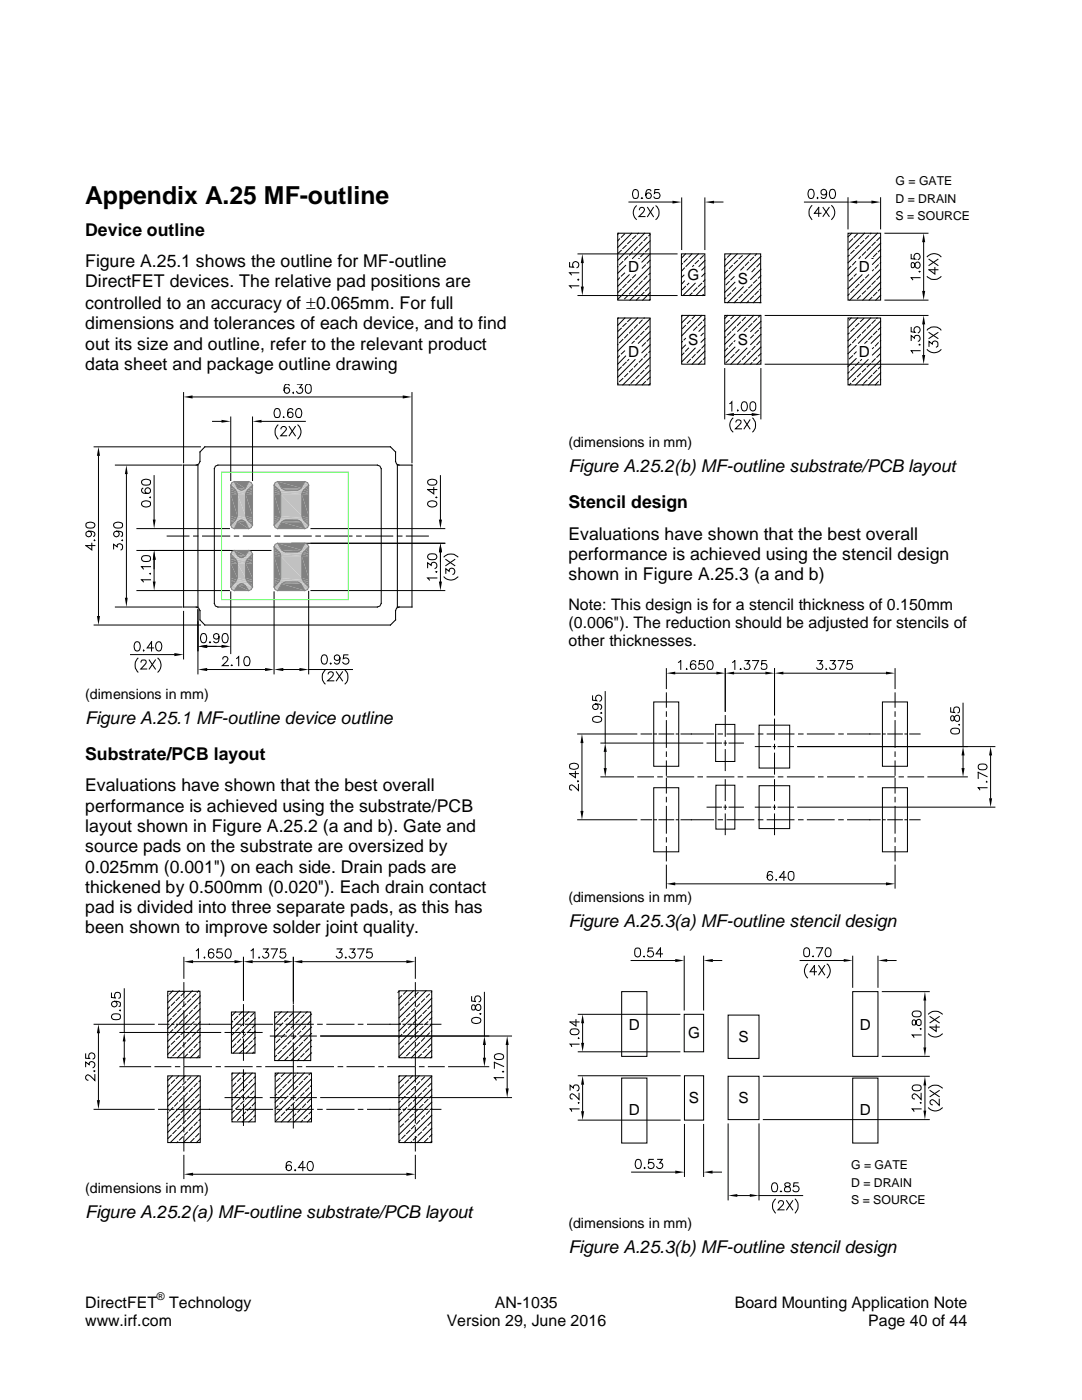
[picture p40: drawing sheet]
<svg xmlns="http://www.w3.org/2000/svg" width="216mm" height="279mm" viewBox="0 0 216 279" stroke-linecap="round" stroke-linejoin="round" font-family="sans-serif">
<defs><g id="words">
<text font-size="5" x="17" y="40.6">Appendix A.25 MF-outline</text>
<g font-size="3.5">
<text x="17" y="47.1">Device outline</text>
<text x="17" y="53.3">Figure A.25.1 shows the outline for MF-outline</text>
<text x="17" y="57.4">DirectFET devices. The relative pad positions are</text>
<text x="17" y="61.7">controlled to an accuracy of ±0.065mm. For full</text>
<text x="17" y="65.7">dimensions and tolerances of each device, and to find</text>
<text x="17" y="69.8">out its size and outline, refer to the relevant product</text>
<text x="17" y="73.8">data sheet and package outline drawing</text>
<text x="113.5" y="94.2">Figure A.25.2(b) MF-outline substrate/PCB layout</text>
<text x="113.5" y="101.5">Stencil design</text>
<text x="113.5" y="107.7">Evaluations have shown that the best overall</text>
<text x="113.5" y="111.8">performance is achieved using the stencil design</text>
<text x="113.5" y="115.8">shown in Figure A.25.3 (a and b)</text>
<text x="17" y="144.5">Figure A.25.1 MF-outline device outline</text>
<text x="17" y="151.7">Substrate/PCB layout</text>
<text x="17" y="157.9">Evaluations have shown that the best overall</text>
<text x="17" y="162">performance is achieved using the substrate/PCB</text>
<text x="17" y="166">layout shown in Figure A.25.2 (a and b). Gate and</text>
<text x="17" y="170.1">source pads on the substrate are oversized by</text>
<text x="17" y="174.2">0.025mm (0.001&quot;) on each side. Drain pads are</text>
<text x="17" y="178.2">thickened by 0.500mm (0.020&quot;). Each drain contact</text>
<text x="17" y="182.3">pad is divided into three separate pads, as this has</text>
<text x="113.5" y="185.1">Figure A.25.3(a) MF-outline stencil design</text>
<text x="17" y="186.3">been shown to improve solder joint quality.</text>
<text x="17" y="243.1">Figure A.25.2(a) MF-outline substrate/PCB layout</text>
<text x="113.5" y="250.1">Figure A.25.3(b) MF-outline stencil design</text>
</g>
<g font-size="3.2">
<text x="113.5" y="121.7">Note: This design is for a stencil thickness of 0.150mm</text>
<text x="113.5" y="125.3">(0.006&quot;). The reduction should be adjusted for stencils of</text>
<text x="113.5" y="129">other thicknesses.</text>
<text x="17" y="261.1">DirectFET</text>
<text x="33.8" y="261.1">Technology</text>
<text x="98.8" y="261.1">AN-1035</text>
<text x="146.6" y="261.1">Board Mounting Application Note</text>
<text x="17" y="264.8">www.irf.com</text>
<text x="89.2" y="264.8">Version 29, June 2016</text>
<text x="173.3" y="264.8">Page 40 of 44</text>
</g>
<g font-size="3.1">
<text x="125.4" y="54.3">D</text>
<text x="137.2" y="55.9">G</text>
<text x="147.2" y="56.6">S</text>
<text x="171.4" y="54.3">D</text>
<text x="125.4" y="71.3">D</text>
<text x="137.4" y="68.9">S</text>
<text x="147.2" y="68.9">S</text>
<text x="171.4" y="71.3">D</text>
<text x="125.5" y="205.7">D</text>
<text x="137.3" y="207.3">G</text>
<text x="147.4" y="208">S</text>
<text x="171.6" y="205.7">D</text>
<text x="137.5" y="220.2">S</text>
<text x="147.4" y="220.2">S</text>
<text x="125.5" y="222.6">D</text>
<text x="171.6" y="222.6">D</text>
</g>
<g font-size="2.8">
<text x="113.5" y="89.3">(dimensions in mm)</text>
<text x="17" y="139.5">(dimensions in mm)</text>
<text x="113.5" y="180.1">(dimensions in mm)</text>
<text x="17" y="238.2">(dimensions in mm)</text>
<text x="113.5" y="245.1">(dimensions in mm)</text>
</g>
<g font-size="2.4">
<text x="178.7" y="37">G = GATE</text>
<text x="178.7" y="40.5">D = DRAIN</text>
<text x="178.7" y="43.9">S = SOURCE</text>
<text x="169.9" y="233.4">G = GATE</text>
<text x="169.9" y="236.8">D = DRAIN</text>
<text x="169.9" y="240.3">S = SOURCE</text>
</g>
<text font-size="2.1" x="31.3" y="259.5">®</text>
</g></defs>
<g fill="none" stroke="#000" stroke-width=".2">
<path d="M36.6 78.4v14M38.4 79.2h42M57.1 76.7a1.02 1.02 0 0 0 .2 1.8 .56 .56 0 0 0 .5-.6 .56 .56 0 0 0-.5-.5 .56 .56 0 0 0-.6 .5M57.5 76.7l.2 .2M58.5 78.3v.2l-.1-.1zM60.3 76.7l-.5 .7h.3a.62 .62 0 0 1 .1 1 .62 .62 0 0 1-1-.2M61.3 76.7a1.12 1.12 0 0 0 .2 1.8h.1a1.11 1.11 0 0 0 .1-1.8M82.2 78.4v14M18.8 89.2h21.2M19.7 91v32M23 92.8h13.3M25.2 94.6v24.7"/>
<path d="M28.4 95.9a1.4 1.4 0 0 1 1.6 0 .7 .7 0 0 1-.3 .9 1.64 1.64 0 0 1-1.3-.2l-.2-.3zM28.5 97.5a.52 .52 0 0 0-.1 .7 1.4 1.4 0 0 0 1.6 0 .57 .57 0 0 0-.3-.8 .57 .57 0 0 0-.7 .4 .57 .57 0 0 0 .5 .7M30 99.2v.2l-.1-.1zM30.8 94.9v8.8M36.6 92.8h2.9v28.4h-2.9zM42.4 84.1h1.8M43 93l.5-.2h31.8l.5 .2 .3 .6v26.8l-.3 .6-.5 .2h-31.8l-.5-.2-.2-.6v-26.8zM46.1 83.2v12.7M50.4 83.2v12.7M52.2 84.1h8.7M55 81.6a.56 .56 0 0 1 .8 .3 .87 .87 0 0 1 .2 .9 .87 .87 0 0 1-.8 .5h-.2a1.43 1.43 0 0 1 0-1.7zM55.5 84.8a1.96 1.96 0 0 0 0 2.8"/>
<path d="M56.1 85.6l.3-.5 .5 .1a.38 .38 0 0 1 .2 .7l-1.1 1.1h1.2M56.6 83.2l.1 .1h-.1zM57.7 85.1l1.2 1.9M58.4 81.8a.51 .51 0 0 0-.7-.2 1.41 1.41 0 0 0 0 1.7 .54 .54 0 0 0 .7-.3 .54 .54 0 0 0-.3-.7 .54 .54 0 0 0-.7 .5M58.9 85.1l-1.2 1.9M59.3 81.6a.52 .52 0 0 1 .8 .3 .88 .88 0 0 1-.5 1.4h-.3a1.24 1.24 0 0 1 0-1.7zM59.5 84.8a1.85 1.85 0 0 1 0 2.8M79.3 92.8h2.9v28.4h-2.9zM79.7 92.8l-.5-.2-.3-.5v-1.9l-1-1h-37l-1 1v1.9l-.2 .5-.6 .2M85.4 95.9a1.19 1.19 0 0 1 1.8 .3l-.1 .4-.3 .2a1.64 1.64 0 0 1-1.4-.2l-.1-.3zM86.6 97.3v1.3l-1.3-.9h1.9M87.1 99.2l.1 .1-.1 .1-.1-.1z"/>
<path d="M87.9 94.9v8.8M17.2 104.5a1.17 1.17 0 0 1 1.7 .2v.2a1.17 1.17 0 0 1-1.7 .3zM17.7 106a.56 .56 0 0 1 .6 .8 .56 .56 0 0 1-.9 .2 .56 .56 0 0 1 0-.9 .96 .96 0 0 1 1.5 .6l-.2 .4M18.3 108.4v1.4l-1.2-.9h1.8M18.8 107.8l.1 .1h-.1zM22.7 109.6v-1l.7 .6a.56 .56 0 0 1 .6-.7 .56 .56 0 0 1 .5 .8l-.3 .5M22.8 104.5a1.4 1.4 0 0 1 1.6 0 .7 .7 0 0 1-.2 .9 1.64 1.64 0 0 1-1.4-.2l-.1-.3zM23.3 106a.57 .57 0 0 1 .5 .8 .57 .57 0 0 1-.9 .2 .57 .57 0 0 1 0-.9 1.62 1.62 0 0 1 1.5 .2 .55 .55 0 0 1-.2 .7M24.4 107.8v.1h-.1zM27.3 105.5h18.5M27.3 117.9h18.5M28.4 100.2a1.4 1.4 0 0 1 1.6 0 .67 .67 0 0 1-.3 .9 .93 .93 0 0 1-1.5-.6z"/>
<path d="M28.4 111.2a1.4 1.4 0 0 1 1.6 0 .7 .7 0 0 1-.3 .8 1.64 1.64 0 0 1-1.3-.2l-.2-.2zM29.9 114.5h.1v.1zM30 115.7h-1.8l.4 .4M30 113.1h-1.8l.4 .5M30.8 111.7v4.4M33.4 107h4.3M38.6 107h.9M40.4 107h5.4M46.1 118.1v12.4M46.8 107h.8M48.6 107h5.4M54.1 109.9h-26.8"/>
<path d="M54.7 118.1v16.4M54.9 107h.9M56.7 107h5.4M58.2 108.4h30.6M61.6 118v16.5M62.1 105.5h26.7M62.1 117.9h26.7M63 107h1M64.8 107h5.5M71.2 107h.9M73 107h5.4M79.3 107h.9"/>
<path d="M81.1 107h4.4M85.3 113.3v-1l.8 .6a.61 .61 0 0 1 .9-.6 .61 .61 0 0 1 0 1.1l-.2 .1M85.4 110.8a1.4 1.4 0 0 1 1.7 0 .58 .58 0 0 1-.3 .9 1.64 1.64 0 0 1-1.4-.2l-.1-.3zM85.4 100.2a1.19 1.19 0 0 1 1.8 .3 .95 .95 0 0 1-.9 .7 .95 .95 0 0 1-1-.7zM87 114.1h.2l-.1 .1zM87.2 115.4h-1.9l.4 .4M87.9 110.2v5.9M88.6 115.2a1.84 1.84 0 0 0 2.8 0M88.6 111.2a1.96 1.96 0 0 1 2.8 0M89 114.4v-.9l.6 .5a.6 .6 0 0 1 .9-.5 .6 .6 0 0 1 .2 .9l-.3 .2M89 111.7l1.8 1.2M90.8 111.7l-1.8 1.2"/>
<path d="M18.8 124.8h21.2M23 121.2h13.3M26 130.7h8.8M27 128.2a.56 .56 0 0 1 .9 .3 .93 .93 0 0 1-.6 1.4 1.2 1.2 0 0 1-.3-1.7zM27.5 131.4a1.97 1.97 0 0 0 0 2.8M28.1 132.1l.2-.3 .6-.1 .2 .2v.5l-1 1.1h1.2M28.7 129.7l.1 .1-.1 .1zM29.8 131.7l1.2 1.8M30.7 129.3h-1.3l.8-1.2v1.8M31 131.7l-1.2 1.8M31.4 128.2a.52 .52 0 0 1 .8 .3 .94 .94 0 0 1-.6 1.4 1.11 1.11 0 0 1-.2-1.7zM31.5 131.4a1.86 1.86 0 0 1 0 2.8"/>
<path d="M36.6 122v9.5M39.5 121.6v12.9M40.3 126.6a.56 .56 0 0 1 .8 .2 .93 .93 0 0 1-.6 1.5 1.2 1.2 0 0 1-.2-1.7zM41.3 133.6h11.6M41.3 129h2.9M41.9 128.1l.1 .1-.1 .1-.1-.1zM43.7 127.1l-.1 .2a.56 .56 0 0 1-.8 .1 .56 .56 0 0 1 0-.8 .56 .56 0 0 1 .8 .1l.1 .4a.84 .84 0 0 1-.7 1.2l-.3-.3M44.5 131.5l.3-.4h.3l.3 .2a.53 .53 0 0 1-.2 .7l-.8 .9h1.2M44.6 126.6a.56 .56 0 0 1 .8 .2 .93 .93 0 0 1-.6 1.5 1.2 1.2 0 0 1-.2-1.7zM46.3 132.7l.1 .1-.1 .1-.1-.1zM47.2 131.4l.4-.3v1.8M48.9 131.2a.56 .56 0 0 1 .9 .2 .87 .87 0 0 1 .1 .9 .87 .87 0 0 1-.7 .6l-.3-.1a1.43 1.43 0 0 1 0-1.6z"/>
<path d="M56.5 133.6h3.3M61.6 133.6h8.8M64.4 130.8a.56 .56 0 0 1 .8 .3 .93 .93 0 0 1-.6 1.5 1.2 1.2 0 0 1-.2-1.8zM64.9 133.7a1.97 1.97 0 0 0 0 2.8M65.5 134.5l.4-.4h.3l.3 .2v.3l-.2 .5-.9 .8h1.2M66 132.4l.1 .1-.1 .1-.1-.1zM67.1 134.1l1.3 1.8M67.8 131.3a.58 .58 0 0 1-.6 .6 .58 .58 0 0 1-.5-.6 .58 .58 0 0 1 .6-.6 1 1 0 0 1 .6 .9 1 1 0 0 1-.6 1l-.5-.3M68.4 134.1l-1.3 1.8M68.9 133.7a1.97 1.97 0 0 1 0 2.8M69.4 130.7h-.8l-.1 .8a.65 .65 0 0 1 1 0 .65 .65 0 0 1-.1 1 .65 .65 0 0 1-1-.3M79.7 121.2l-.5 .2-.3 .5v1.8l-1 1.1h-37l-1-1.1v-1.8l-.2-.5-.6-.2"/>
</g>
<g fill="#000">
<path d="M36.6 79.2l1.8-.3v.6zM80.4 78.9l1.8 .3-1.8 .3zM19.7 89.2l.3 1.8h-.7zM25.2 92.8l.3 1.8h-.6zM44.2 83.8l1.9 .3-1.9 .3zM50.4 84.1l1.8-.3v.6zM24.9 119.3h.6l-.3 1.9zM30.5 116.1h.6l-.3 1.8zM30.8 109.9l.3 1.8h-.6zM30.5 103.7h.6l-.3 1.8zM87.9 108.4l.3 1.8h-.6zM87.6 116.1h.6l-.3 1.8z"/>
<path d="M87.6 103.7h.6l-.3 1.8zM19.3 123h.7l-.3 1.8zM34.8 130.4l1.8 .3-1.8 .3zM39.5 129l1.8-.3v.6zM39.5 133.6l1.8-.3v.6zM44.2 128.7l1.9 .3-1.9 .3zM52.9 133.3l1.8 .3-1.8 .3zM54.7 133.6l1.8-.3v.6zM59.8 133.3l1.8 .3-1.8 .3z"/>
</g>
<path d="M44.2 94.3h25.3v25.4h-25.3z" fill="none" stroke="#0f0" stroke-width=".2"/>
<g fill="#818181">
<path d="M46.1 110.6l.2 .3h-.2z"/>
<path d="M50.4 110.6v.3h-.3z"/>
<path d="M46.8 109.9l2.2 1h-1.6z"/>
<path d="M46.8 109.9h2.8l-.6 1z"/>
<path d="M47.4 110.9l1.6 .1z"/>
<path d="M47.4 111l1.3 .2h-1z"/>
<path d="M47.4 111h1.6l-.3 .2z"/>
<path d="M47.8 111.2h.8z"/>
<path d="M47.7 111.2h.9z"/>
<path d="M47.7 111.2h1z"/>
<path d="M50.1 110.9l.3 .7h-1z"/>
<path d="M50.1 110.9h.3v.7z"/>
<path d="M46.1 110.9l.9 .7h-.9z"/>
<path d="M46.1 110.9h.2l.7 .7z"/>
<path d="M49.4 111.6l1 .4h-1.3z"/>
<path d="M49.4 111.6h1v.4z"/>
<path d="M46.1 111.6l1.2 .4h-1.2z"/>
<path d="M46.1 111.6h.9l.3 .4z"/>
<path d="M49.1 112l1.3 .4h-1.4z"/>
<path d="M49.1 112h1.3v.4z"/>
<path d="M46.1 112l1.3 .4h-1.3z"/>
<path d="M46.1 112h1.2l.1 .4z"/>
<path d="M49 112.4l1.4 3h-1.4z"/>
<path d="M49 112.4h1.4v3z"/>
<path d="M46.1 112.4l1.3 3h-1.3z"/>
<path d="M46.1 112.4h1.3v3z"/>
<path d="M49 115.4l1.4 .4h-1.3z"/>
<path d="M49 115.4h1.4v.4z"/>
<path d="M46.1 115.4l1.2 .4h-1.2z"/>
<path d="M46.1 115.4h1.3l-.1 .4z"/>
<path d="M49.1 115.8l1.3 .3h-1z"/>
<path d="M49.1 115.8h1.3v.3z"/>
<path d="M46.1 115.8l.9 .3h-.9z"/>
<path d="M46.1 115.8h1.2l-.3 .3z"/>
<path d="M47.8 116.5h.9z"/>
<path d="M47.7 116.5h1z"/>
<path d="M47.7 116.5l1.3 .4h-1.6z"/>
<path d="M47.7 116.5h1l.3 .4z"/>
<path d="M46.1 116.9h.2l-.2 .3z"/>
<path d="M50.1 116.9h.3v.3z"/>
<path d="M49.4 116.1l1 .8h-.3z"/>
<path d="M49.4 116.1h1v.8z"/>
<path d="M47.4 116.9h1.6z"/>
<path d="M46.1 116.1l.2 .8h-.2z"/>
<path d="M46.1 116.1h.9l-.7 .8z"/>
<path d="M47.4 116.9l2.2 1h-2.8z"/>
<path d="M47.4 116.9h1.6l.6 1z"/>
<path d="M46.1 96.8l.6 .7h-.6z"/>
<path d="M49.7 97.5l.7-.7v.7z"/>
<path d="M46.8 96.1l2.2 1.4h-1.6z"/>
<path d="M46.8 96.1h2.8l-.6 1.4z"/>
<path d="M47.4 97.5l1.3 .3h-.9z"/>
<path d="M47.4 97.5h1.6l-.3 .3z"/>
<path d="M48.1 97.8h.2z"/>
<path d="M49.7 97.5l.7 .3h-1z"/>
<path d="M49.7 97.5h.7v.3z"/>
<path d="M47.8 97.8h.5z"/>
<path d="M47.8 97.8h.9z"/>
<path d="M46.1 97.5l.9 .3h-.9z"/>
<path d="M46.1 97.5h.6l.3 .3z"/>
<path d="M49.4 97.8l1 .4h-1.3z"/>
<path d="M49.4 97.8h1v.4z"/>
<path d="M46.1 97.8l1.2 .4h-1.2z"/>
<path d="M46.1 97.8h.9l.3 .4z"/>
<path d="M49.1 98.2l1.3 .4h-1.4z"/>
<path d="M49.1 98.2h1.3v.4z"/>
<path d="M46.1 98.2l1.3 .4h-1.3z"/>
<path d="M46.1 98.2h1.2l.1 .4z"/>
<path d="M49 98.6l1.4 4.4h-1.4z"/>
<path d="M49 98.6h1.4v4.4z"/>
<path d="M46.1 98.6l1.3 4.4h-1.3z"/>
<path d="M46.1 98.6h1.3v4.4z"/>
<path d="M49 103l1.4 .4h-1.3z"/>
<path d="M49 103h1.4v.4z"/>
<path d="M46.1 103l1.2 .4h-1.2z"/>
<path d="M46.1 103h1.3l-.1 .4z"/>
<path d="M48.1 103.8h.2z"/>
<path d="M49.1 103.4l1.3 .4h-1z"/>
<path d="M49.1 103.4h1.3v.4z"/>
<path d="M46.1 103.4l.9 .4h-.9z"/>
<path d="M46.1 103.4h1.2l-.3 .4z"/>
<path d="M47.8 103.8h.9z"/>
<path d="M48.1 103.8h.6z"/>
<path d="M46.1 104.1h.6l-.6 .7z"/>
<path d="M49.7 104.1h.7v.7z"/>
<path d="M49.4 103.8l1 .3h-.7z"/>
<path d="M49.4 103.8h1v.3z"/>
<path d="M47.4 104.1l.4-.3 1.2 .3z"/>
<path d="M47.8 103.8h.9l.3 .3z"/>
<path d="M46.1 103.8l.6 .3h-.6z"/>
<path d="M46.1 103.8h.9l-.3 .3z"/>
<path d="M47.4 104.1l2.2 1.4h-2.8z"/>
<path d="M47.4 104.1h1.6l.6 1.4z"/>
<path d="M54.7 109.2l.6 .6h-.6z"/>
<path d="M61.6 109.2v.6h-.6z"/>
<path d="M55.4 108.4l4.7 1.4h-3.9z"/>
<path d="M55.4 108.4h5.4l-.7 1.4z"/>
</g>
<path d="M56.2 109.8h3.9M56.5 110.1h3.3" fill="none" stroke="#818181" stroke-width=".2"/>
<path d="M56.2 110h3.8" fill="none" stroke="#818181" stroke-width=".26"/>
<g fill="#818181">
<path d="M61 109.8l.6 .4h-1z"/>
<path d="M61 109.8h.6v.4z"/>
<path d="M54.7 109.8l1 .4h-1z"/>
<path d="M54.7 109.8h.6l.4 .4z"/>
</g>
<path d="M56.5 110.1h3.2" fill="none" stroke="#818181" stroke-width=".2"/>
<g fill="#818181">
<path d="M60.6 110.2l1 .3h-1.3z"/>
<path d="M60.6 110.2h1v.3z"/>
<path d="M54.7 110.2l1.3 .3h-1.3z"/>
<path d="M54.7 110.2h1l.3 .3z"/>
<path d="M60.3 110.5l1.3 .5h-1.4z"/>
<path d="M60.3 110.5h1.3v.5z"/>
<path d="M54.7 110.5l1.3 .5h-1.3z"/>
<path d="M54.7 110.5h1.3v.5z"/>
<path d="M60.2 111l1.4 4.4h-1.4z"/>
<path d="M60.2 111h1.4v4.4z"/>
<path d="M54.7 111l1.3 4.4h-1.3z"/>
<path d="M54.7 111h1.3v4.4z"/>
<path d="M60.2 115.4l1.4 .4h-1.3z"/>
<path d="M60.2 115.4h1.4v.4z"/>
<path d="M54.7 115.4l1.3 .4h-1.3z"/>
<path d="M54.7 115.4h1.3v.4z"/>
<path d="M60.3 115.8l1.3 .3h-1z"/>
<path d="M60.3 115.8h1.3v.3z"/>
<path d="M54.7 115.8l1 .3h-1z"/>
<path d="M54.7 115.8h1.3l-.3 .3z"/>
</g>
<path d="M56.5 116.2h3.3M56.6 116.2h3.2" fill="none" stroke="#818181" stroke-width=".2"/>
<path d="M56.3 116.4h3.8" fill="none" stroke="#818181" stroke-width=".26"/>
<g fill="#818181">
<path d="M54.7 116.5h.6l-.6 .7z"/>
<path d="M61 116.5h.6v.7z"/>
<path d="M60.6 116.1l1 .4h-.6z"/>
<path d="M60.6 116.1h1v.4z"/>
</g>
<path d="M56.2 116.5h3.9" fill="none" stroke="#818181" stroke-width=".2"/>
<g fill="#818181">
<path d="M54.7 116.1l.6 .4h-.6z"/>
<path d="M54.7 116.1h1l-.4 .4z"/>
<path d="M56.2 116.5l4.6 1.4h-5.4z"/>
<path d="M56.2 116.5h3.9l.7 1.4z"/>
<path d="M54.7 96.8l.6 .6h-.6z"/>
<path d="M61 97.4l.6-.6v.6z"/>
<path d="M55.4 96.1l4.7 1.3h-3.9z"/>
<path d="M55.4 96.1h5.4l-.7 1.3z"/>
</g>
<path d="M56.2 97.5h3.9M59.8 97.7h-3.3" fill="none" stroke="#818181" stroke-width=".2"/>
<path d="M56.2 97.6h3.8" fill="none" stroke="#818181" stroke-width=".21"/>
<g fill="#818181">
<path d="M61 97.4l.6 .4h-1z"/>
<path d="M61 97.4h.6v.4z"/>
<path d="M54.7 97.4l1 .4h-1z"/>
<path d="M54.7 97.4h.6l.4 .4z"/>
</g>
<path d="M56.5 97.8h3.2" fill="none" stroke="#818181" stroke-width=".2"/>
<g fill="#818181">
<path d="M60.6 97.8l1 .4h-1.3z"/>
<path d="M60.6 97.8h1v.4z"/>
<path d="M54.7 97.8l1.3 .4h-1.3z"/>
<path d="M54.7 97.8h1l.3 .4z"/>
<path d="M60.3 98.2l1.3 .4h-1.4z"/>
<path d="M60.3 98.2h1.3v.4z"/>
<path d="M54.7 98.2l1.3 .4h-1.3z"/>
<path d="M54.7 98.2h1.3v.4z"/>
<path d="M60.2 98.6l1.4 4.4h-1.4z"/>
<path d="M60.2 98.6h1.4v4.4z"/>
<path d="M54.7 98.6l1.3 4.4h-1.3z"/>
<path d="M54.7 98.6h1.3v4.4z"/>
<path d="M60.2 103l1.4 .4h-1.3z"/>
<path d="M60.2 103h1.4v.4z"/>
<path d="M54.7 103l1.3 .4h-1.3z"/>
<path d="M54.7 103h1.3v.4z"/>
<path d="M60.3 103.4l1.3 .4h-1z"/>
<path d="M60.3 103.4h1.3v.4z"/>
<path d="M54.7 103.4l1 .4h-1z"/>
<path d="M54.7 103.4h1.3l-.3 .4z"/>
</g>
<path d="M56.6 103.8h3.2M59.8 103.9h-3.3" fill="none" stroke="#818181" stroke-width=".2"/>
<path d="M56.3 104h3.8" fill="none" stroke="#818181" stroke-width=".26"/>
<g fill="#818181">
<path d="M54.7 104.2h.6l-.6 .6z"/>
<path d="M61 104.2h.6v.6z"/>
<path d="M60.6 103.8l1 .4h-.6z"/>
<path d="M60.6 103.8h1v.4z"/>
</g>
<path d="M56.2 104.2h3.9" fill="none" stroke="#818181" stroke-width=".2"/>
<g fill="#818181">
<path d="M54.7 103.8l.6 .4h-.6z"/>
<path d="M54.7 103.8h1l-.4 .4z"/>
<path d="M56.2 104.2l4.6 1.3h-5.4z"/>
<path d="M56.2 104.2h3.9l.7 1.3z"/>
</g>
<g fill="#c1c1c1">
<path d="M46.3 96.3l.5-.2 .1 .2z"/>
<path d="M49.6 96.1l.5 .2h-.6z"/>
<path d="M54.9 96.3l.5-.2 .2 .2z"/>
<path d="M60.8 96.1l.6 .2h-.7z"/>
<path d="M60.7 96.3l.9 .5h-1.2z"/>
<path d="M60.7 96.3h.7l.2 .5z"/>
<path d="M54.9 96.3l1 .5h-1.2z"/>
<path d="M54.9 96.3h.7l.3 .5z"/>
<path d="M49.5 96.3l.9 .5h-1.1z"/>
<path d="M49.5 96.3h.6l.3 .5z"/>
<path d="M46.3 96.3l.8 .5h-1z"/>
<path d="M46.3 96.3h.6l.2 .5z"/>
<path d="M60.4 96.8l.5 .7h-.8z"/>
<path d="M60.4 96.8h1.2l-.7 .7z"/>
<path d="M54.7 96.8l1.5 .7h-.8z"/>
<path d="M54.7 96.8h1.2l.3 .7z"/>
<path d="M49.3 96.8l.4 .7h-.7z"/>
<path d="M49.3 96.8h1.1l-.7 .7z"/>
<path d="M46.1 96.8l1.3 .7h-.7z"/>
<path d="M46.1 96.8h1l.3 .7z"/>
<path d="M59.8 97.8l.3-.3 .5 .3z"/>
<path d="M60.1 97.5h.8l-.3 .3z"/>
<path d="M55.4 97.5l1.1 .3h-.8z"/>
<path d="M55.4 97.5h.8l.3 .3z"/>
<path d="M49 97.5l.4 .3h-.7z"/>
<path d="M49 97.5h.7l-.3 .3z"/>
<path d="M46.7 97.5l1 .3h-.7z"/>
<path d="M46.7 97.5h.7l.3 .3z"/>
<path d="M59.5 97.8h1.1z"/>
<path d="M59.8 97.8h.8z"/>
<path d="M55.7 97.8h1.1z"/>
<path d="M48.4 97.8h1z"/>
<path d="M48.7 97.8h.7z"/>
<path d="M47 97.8h1z"/>
<path d="M59.5 97.8l1.1 .1z"/>
<path d="M55.7 97.8l1.2 .1z"/>
<path d="M48.3 97.9h1z"/>
<path d="M47 97.8l1.1 .1z"/>
</g>
<path d="M47.1 98h2.2M55.7 98h4.9" fill="none" stroke="#c1c1c1" stroke-width=".36"/>
<path d="M56 98.4h4.3" fill="none" stroke="#c1c1c1" stroke-width=".41"/>
<g fill="#c1c1c1">
<path d="M47.3 98.2l1.7 .4h-1.6z"/>
<path d="M47.3 98.2h1.8l-.1 .4z"/>
<path d="M56 98.6l4.2 4.4h-4.2z"/>
<path d="M56 98.6h4.2v4.4z"/>
<path d="M47.4 98.6l1.6 4.4h-1.6z"/>
<path d="M47.4 98.6h1.6v4.4z"/>
</g>
<path d="M56 103.2h4.3" fill="none" stroke="#c1c1c1" stroke-width=".41"/>
<g fill="#c1c1c1">
<path d="M47.4 103l1.7 .4h-1.8z"/>
<path d="M47.4 103h1.6l.1 .4z"/>
</g>
<path d="M49.3 103.6h-2.2M55.7 103.6h4.9" fill="none" stroke="#c1c1c1" stroke-width=".36"/>
<g fill="#c1c1c1">
<path d="M59.4 103.8h1.2z"/>
<path d="M55.7 103.8h1.1z"/>
<path d="M55.7 103.8h1.2z"/>
<path d="M48.3 103.8h1.1z"/>
<path d="M47.1 103.8h.9z"/>
<path d="M47.1 103.8h1z"/>
<path d="M59.5 103.8l1.1 .1z"/>
<path d="M55.7 103.8l.8 .1z"/>
<path d="M48.4 103.8l1 .1z"/>
<path d="M47 103.8l.7 .1z"/>
<path d="M47 103.8h1z"/>
<path d="M59.8 103.9l1.1 .2h-.8z"/>
<path d="M59.8 103.9h.8l.3 .2z"/>
<path d="M55.4 104.1l.3-.2 .5 .2z"/>
<path d="M55.7 103.9h.8l-.3 .2z"/>
<path d="M48.7 103.9l1 .2h-.7z"/>
<path d="M48.7 103.9h.7l.3 .2z"/>
<path d="M47 103.9l.4 .2h-.7z"/>
<path d="M47 103.9h.7l-.3 .2z"/>
<path d="M60.1 104.1l1.5 .7h-1.2z"/>
<path d="M60.1 104.1h.8l.7 .7z"/>
<path d="M55.4 104.1l.5 .7h-1.2z"/>
<path d="M55.4 104.1h.8l-.3 .7z"/>
<path d="M49 104.1l1.4 .7h-1.1z"/>
<path d="M49 104.1h.7l.7 .7z"/>
<path d="M46.7 104.1l.4 .7h-1z"/>
<path d="M46.7 104.1h.7l-.3 .7z"/>
<path d="M46.3 105.3h.6l-.1 .2z"/>
<path d="M49.5 105.3h.6l-.5 .2z"/>
<path d="M54.9 105.3h.7l-.2 .2z"/>
<path d="M60.7 105.3h.7l-.6 .2z"/>
<path d="M60.4 104.8l1 .5h-.7z"/>
<path d="M60.4 104.8h1.2l-.2 .5z"/>
<path d="M54.7 104.8l.9 .5h-.7z"/>
<path d="M54.7 104.8h1.2l-.3 .5z"/>
<path d="M49.3 104.8l.8 .5h-.6z"/>
<path d="M49.3 104.8h1.1l-.3 .5z"/>
<path d="M46.1 104.8l.8 .5h-.6z"/>
<path d="M46.1 104.8h1l-.2 .5z"/>
<path d="M54.9 108.6l.5-.2 .2 .2z"/>
<path d="M60.8 108.4l.6 .2h-.7z"/>
<path d="M60.7 108.6l.9 .6h-1.2z"/>
<path d="M60.7 108.6h.7l.2 .6z"/>
<path d="M54.9 108.6l1 .6h-1.2z"/>
<path d="M54.9 108.6h.7l.3 .6z"/>
<path d="M60.4 109.2l.5 .6h-.8z"/>
<path d="M60.4 109.2h1.2l-.7 .6z"/>
<path d="M54.7 109.2l1.5 .6h-.8z"/>
<path d="M54.7 109.2h1.2l.3 .6z"/>
<path d="M46.3 110.1l.5-.2 .1 .2z"/>
<path d="M49.6 109.9l.5 .2h-.6z"/>
<path d="M59.8 110.1l.3-.3 .5 .3z"/>
<path d="M60.1 109.8h.8l-.3 .3z"/>
<path d="M55.4 109.8l1.1 .3h-.8z"/>
<path d="M55.4 109.8h.8l.3 .3z"/>
<path d="M59.5 110.2l.3-.1 .8 .1z"/>
<path d="M59.8 110.1h.8v.1z"/>
<path d="M55.7 110.1l1.1 .1z"/>
<path d="M59.4 110.2h1.2z"/>
<path d="M59.5 110.2h1.1z"/>
<path d="M55.7 110.2h1.2z"/>
</g>
<path d="M55.7 110.4h4.9" fill="none" stroke="#c1c1c1" stroke-width=".36"/>
<g fill="#c1c1c1">
<path d="M49.5 110.1l.9 .5h-1.2z"/>
<path d="M49.5 110.1h.6l.3 .5z"/>
<path d="M46.3 110.1l.9 .5h-1.1z"/>
<path d="M46.3 110.1h.6l.3 .5z"/>
<path d="M49.2 110.6l.9 .3h-1.1z"/>
<path d="M49.2 110.6h1.2l-.3 .3z"/>
<path d="M46.1 110.6l1.3 .4h-1z"/>
<path d="M46.1 110.6h1.1l.2 .4z"/>
<path d="M56 110.5l4.2 .5h-4.2z"/>
<path d="M56 110.5h4.3l-.1 .5z"/>
<path d="M49 110.9l.8 .3h-1.1z"/>
<path d="M49 110.9h1.1l-.3 .3z"/>
<path d="M46.4 111l1.3 .2h-1.1z"/>
<path d="M46.4 111h1l.3 .2z"/>
<path d="M48.3 111.3l.4-.1 1 .1z"/>
<path d="M48.7 111.2h1.1l-.1 .1z"/>
<path d="M46.6 111.2l1.5 .1z"/>
</g>
<path d="M46.7 111.5h3" fill="none" stroke="#c1c1c1" stroke-width=".31"/>
<path d="M47 111.8h2.4" fill="none" stroke="#c1c1c1" stroke-width=".36"/>
<g fill="#c1c1c1">
<path d="M47.3 112l1.7 .4h-1.6z"/>
<path d="M47.3 112h1.8l-.1 .4z"/>
<path d="M56 111l4.2 4.4h-4.2z"/>
<path d="M56 111h4.2v4.4z"/>
<path d="M47.4 112.4l1.6 3h-1.6z"/>
<path d="M47.4 112.4h1.6v3z"/>
</g>
<path d="M56 115.6h4.3" fill="none" stroke="#c1c1c1" stroke-width=".41"/>
<g fill="#c1c1c1">
<path d="M47.4 115.4l1.7 .4h-1.8z"/>
<path d="M47.4 115.4h1.6l.1 .4z"/>
</g>
<path d="M55.7 116h4.9" fill="none" stroke="#c1c1c1" stroke-width=".36"/>
<g fill="#c1c1c1">
<path d="M59.4 116.1h1.2z"/>
<path d="M55.7 116.1h1.1z"/>
<path d="M55.7 116.1h1.2z"/>
</g>
<path d="M47 116h2.4" fill="none" stroke="#c1c1c1" stroke-width=".36"/>
<g fill="#c1c1c1">
<path d="M59.5 116.1l1.1 .1z"/>
<path d="M55.7 116.1l.8 .1z"/>
<path d="M55.7 116.1h1.1z"/>
<path d="M59.8 116.2l1.1 .3h-.8z"/>
<path d="M59.8 116.2h.8l.3 .3z"/>
<path d="M55.7 116.2l.5 .3h-.8z"/>
<path d="M55.7 116.2h.8l-.3 .3z"/>
</g>
<path d="M46.7 116.3h3" fill="none" stroke="#c1c1c1" stroke-width=".36"/>
<g fill="#c1c1c1">
<path d="M48.3 116.5l1.5 .1z"/>
<path d="M46.7 116.5l1 .1h-1.1z"/>
<path d="M46.7 116.5h1.4l-.4 .1z"/>
<path d="M48.7 116.6l1.3 .3h-1z"/>
<path d="M48.7 116.6h1.1l.2 .3z"/>
<path d="M46.3 116.9l.3-.3 .8 .3z"/>
<path d="M46.6 116.6h1.1l-.3 .3z"/>
<path d="M60.1 116.5l1.5 .7h-1.2z"/>
<path d="M60.1 116.5h.8l.7 .7z"/>
<path d="M55.4 116.5l.5 .7h-1.2z"/>
<path d="M55.4 116.5h.8l-.3 .7z"/>
<path d="M49 116.9l1.4 .3h-1.2z"/>
<path d="M49 116.9h1l.4 .3z"/>
<path d="M46.3 116.9l.9 .3h-1.1z"/>
<path d="M46.3 116.9h1.1l-.2 .3z"/>
<path d="M46.3 117.7h.6l-.1 .2z"/>
<path d="M49.5 117.7h.6l-.5 .2z"/>
<path d="M54.9 117.7h.7l-.2 .2z"/>
<path d="M60.7 117.7h.7l-.6 .2z"/>
<path d="M60.4 117.2l1 .5h-.7z"/>
<path d="M60.4 117.2h1.2l-.2 .5z"/>
<path d="M54.7 117.2l.9 .5h-.7z"/>
<path d="M54.7 117.2h1.2l-.3 .5z"/>
<path d="M49.2 117.2l.9 .5h-.6z"/>
<path d="M49.2 117.2h1.2l-.3 .5z"/>
<path d="M46.1 117.2l.8 .5h-.6z"/>
<path d="M46.1 117.2h1.1l-.3 .5z"/>
</g>
<g fill="none" stroke="#818181" stroke-width=".2">
<path d="M46.1 96.8l.9 1 .4 .8v4.4l-.4 .8-.9 1M46.1 96.8v8M46.8 96.1l.6 1.4 .7 .4 .9-.4 .6-1.4M46.8 96.1h2.8M46.8 96.1l-.5 .2-.2 .5M49.6 96.1l.5 .2 .3 .5M50.4 96.8l-1 1-.4 .8v4.4l.4 .8 1 1M50.4 96.8v8M54.7 96.8l1.3 1.4v4.8l-.3 .8-1 1M54.7 96.8v8M55.4 96.1l-.5 .2-.2 .5M55.4 96.1l.8 1.4 .7 .4h2.5l.7-.4 .7-1.4"/>
<path d="M55.4 96.1h5.4M60.8 96.1l.6 .2 .2 .5M61.6 96.8l-1 1-.4 .8v4.4l.4 .8 1 1M61.6 96.8v8M46.1 117.2l.2 .5 .5 .2M46.1 104.8l.2 .5 .5 .2M46.1 110.6l1.2 1.4 .1 3.4-.4 .7-.9 1.1M46.1 110.6v6.6M46.8 105.5l.6-1.4 .7-.3 .9 .3 .6 1.4M46.8 117.9l.6-1 .7-.4 .9 .4 .6 1M46.8 109.9l.6 1.1 .7 .3 .9-.3 .6-1.1M46.8 109.9h2.8"/>
<path d="M46.8 109.9l-.5 .2-.2 .5M46.8 117.9h2.8M46.8 105.5h2.8M49.6 109.9l.5 .2 .3 .5M50.4 117.2l-.3 .5-.5 .2M50.4 104.8l-.3 .5-.5 .2M50.4 110.6l-1 1-.4 .8v3l.4 .7 1 1.1M50.4 110.6v6.6M54.7 117.2l.2 .5 .5 .2M54.7 104.8l.2 .5 .5 .2M54.7 109.2l1.3 1.3v4.9l-.3 .7-1 1.1M54.7 109.2v8"/>
<path d="M55.4 108.4l-.5 .2-.2 .6M55.4 117.9h5.4M55.4 105.5h5.4M55.4 117.9l.8-1.4 .7-.4h2.5l.7 .4 .7 1.4M55.4 108.4l.8 1.4 .7 .4h2.5l.7-.4 .7-1.4M55.4 105.5l.8-1.4 .7-.3h2.5l.7 .3 .7 1.4M55.4 108.4h5.4M60.8 108.4l.6 .2 .2 .6M61.6 117.2l-.2 .5-.6 .2M61.6 104.8l-.2 .5-.6 .2M61.6 109.2l-1.3 1.3-.1 4.9 .4 .7 1 1.1M61.6 109.2v8"/>
</g>
<g fill="none" stroke="#000" stroke-width=".2">
<path d="M126.5 37.9a.57 .57 0 0 1 .9 .3v1.1a.57 .57 0 0 1-1.1 0 1.42 1.42 0 0 1 .2-1.4zM128.1 39.5l.1 .1h-.1h-.1zM129.9 38.1a.49 .49 0 0 0-.8-.2 1.4 1.4 0 0 0 0 1.7 .57 .57 0 0 0 .9-.3 .57 .57 0 0 0-.4-.8 .57 .57 0 0 0-.7 .5M131.5 37.8h-.8l-.1 .8a.64 .64 0 0 1 1 0 .64 .64 0 0 1-.2 1 .64 .64 0 0 1-.9-.3M136 39.5v10.3M140.7 39.5v10.3M161.5 37.9a.56 .56 0 0 1 .9 .2 .93 .93 0 0 1-.6 1.5 1.17 1.17 0 0 1-.3-1.7zM163.1 39.4l.1 .1-.1 .1zM165 38.4a.56 .56 0 0 1-.8 .5 .56 .56 0 0 1-.2-.9 .56 .56 0 0 1 .9 0 .98 .98 0 0 1-.6 1.6l-.4-.2M165.8 37.9a.56 .56 0 0 1 .8 .2 .94 .94 0 0 1-.5 1.5 .98 .98 0 0 1-.5-1.5zM169.2 39.5v6.2M175.7 39.5v6.2"/>
<path d="M113.7 52.4v.9h.7a.65 .65 0 0 1 .1-.9 .65 .65 0 0 1 .9 .1 .65 .65 0 0 1-.2 .9M115.4 50.7h19.7M115.4 59h19.7M115.4 55.7l.1 .1-.1 .1-.1-.1zM115.5 57.1h-1.8l.3 .4M115.5 54.5h-1.8l.3 .4M116.2 52.5v4.7M123.3 46.6h6.4v13.3h-6.4zM123.3 53.2v.1M123.5 46.5l-.2 .3M123.6 47.7l-.3 .4M123.6 55.5l-.3 .4"/>
<path d="M124 50l-.7 .6M124 57.7l-.7 .7M124.3 52.2l-.7 .7M124.7 46.7l-.7 .7M124.7 54.5l-.7 .6M124.9 53l-1.6 1.6M124.9 51.6l-.2 .3M125 49l-.7 .6M125 56.7l-.7 .7M125.3 51.2l-.4 .4M125.3 59l-.6 .6M125.5 40.3h8.7"/>
<path d="M125.6 54.9l-2.3 2.3M125.9 48l-.6 .6M125.9 55.8l-.6 .6M126.1 46.5l-2.8 2.9M126.2 50.3l-.6 .6M126.2 58.1l-.6 .6M126.8 54.9l-.6 .6M126.9 47.1l-.7 .6M127 41.1a1.78 1.78 0 0 0 0 2.7M127.2 49.3l-.6 .7M127.2 57.1l-.6 .6M127.4 46.5l-.2 .2"/>
<path d="M127.5 51.6h.1M127.6 59.3l-.6 .6M127.6 41.9l.2-.4a.53 .53 0 0 1 .7 .1 .53 .53 0 0 1-.1 .8l-.9 .8h1.2M128.2 48.3l-.6 .7M128.2 56.1l-.6 .6M128.5 50.6l-.6 .6M128.5 58.4l-.6 .6M128.7 46.5l-5.4 5.5M128.8 52.9l-.6 .6M129.1 47.4l-.6 .6M129.1 55.1l-.6 .7M129.2 41.4l1.2 1.8"/>
<path d="M129.5 49.6l-.7 .7M129.5 57.4l-.7 .7M129.7 48.1l-3.5 3.5M129.7 50.7l-1.6 1.6M129.7 53.3l-6.4 6.5M129.7 55.8l-4 4.1M129.7 58.4l-1.4 1.5M129.7 46.8l-.2 .3M129.7 52l-.6 .6M129.7 54.5l-.2 .3M129.7 59.7l-.1 .2M130.4 41.4l-1.2 1.8"/>
<path d="M130.9 41.1a1.78 1.78 0 0 1 0 2.7M136 50.7h4.7v8.3h-4.7zM136.2 52.6l-.2 .2M136.5 54.9l-.5 .5M136.6 53.5l-.6 .6M136.6 56.1l-.6 .6M136.8 50.7l-.8 .8M136.8 57.2l-.6 .6M137.2 51.6l-.7 .7M137.5 56.5l-.3 .3M138.1 50.7l-.6 .6M138.1 58.5l-.5 .5"/>
<path d="M138.4 53l-.2 .2M138.7 56.5l-2.4 2.5M139.1 57.5l-.7 .6M139.4 50.7l-2.5 2.5M139.4 52l-.7 .6M140.1 56.5l-.7 .7M140.4 51l-.6 .6M140.4 58.8l-.2 .2M140.7 52l-1.2 1.2M140.7 54.6l-.6 .6M140.7 57.2l-1.8 1.8M140.7 53.3l-.6 .6"/>
<path d="M140.7 55.9l-.3 .3M142.5 40.3h1.8M144.6 50.7h7.2v9.7h-7.2zM144.9 51.6l-.3 .3M144.9 59.4l-.3 .3M145.2 53.9l-.6 .6M145.6 56.2l-.7 .6M145.9 50.7l-.7 .6M145.9 58.5l-.7 .6M146.2 53l-.6 .6M146.5 55.2l-.6 .7M146.7 56.3l-2.1 2.1"/>
<path d="M146.8 57.5l-.6 .6M147.1 50.7l-2.5 2.5M147.2 52l-.7 .6M147.2 59.8l-.7 .6M148.1 51l-.6 .6M148.1 58.8l-.6 .6M148.3 57.3l-3.1 3.1M148.5 53.3l-.7 .6M149.1 57.8l-.6 .7M149.4 52.3l-.6 .7M149.7 57.3l-.3 .2M149.7 50.7l-5.1 5.1"/>
<path d="M150.1 56.8l-.3 .3M150.4 51.3l-.7 .7M150.4 59.1l-.7 .7M150.7 53.6l-.6 .6M151 50.7l-.3 .3M151 55.9l-.6 .6M151.3 58.1l-.6 .7M151.7 52.6l-.7 .7M151.9 51.2l-2.8 2.7M151.9 53.7l-2.1 2.1M151.9 56.3l-4.1 4.1M151.9 58.9l-1.6 1.5"/>
<path d="M151.9 55.1l-.6 .4M151.9 57.7l-.2 .1M160.5 40.3h8.7M162 41a1.95 1.95 0 0 0 0 2.8M163.9 42.6h-1.4l.9-1.2v1.8M164.3 41.4l1.2 1.8M165.5 41.4l-1.2 1.8M166 41a1.83 1.83 0 0 1 0 2.8M169.2 46.6h6.5v13.3h-6.5zM169.5 50.9l-.3 .2M169.5 58.7l-.3 .2M169.8 53.2l-.6 .5"/>
<path d="M170 46.5l-.8 .8M170.2 47.7l-.7 .6M170.2 55.5l-.7 .6M170.5 50l-.7 .6M170.5 57.7l-.7 .7M170.8 52.2l-.6 .7M170.9 53.4l-1.7 1.7M170.9 54.7l-.4 .4M171.1 40.3h2.8M171.1 46.7l-.6 .7M171.4 49l-.6 .6M171.4 56.7l-.6 .7"/>
<path d="M171.7 51.2l-.3 .4M171.7 59l-.6 .6M172 54.9l-2.8 2.7M172.4 48l-.7 .6M172.4 55.8l-.7 .6M172.5 46.5l-3.3 3.4M172.8 50.3l-.7 .6M172.8 58.1l-.7 .6M173.4 47.1l-.6 .6M173.4 54.9l-.6 .6M173.7 49.3l-.6 .7M173.7 57.1l-.6 .6"/>
<path d="M173.8 46.5l-.1 .2M174 51.6h.1M174 59.3l-.5 .6M174.3 53.8l-.2 .2M174.7 48.3l-.7 .7M174.7 56.1l-.7 .6M175 50.6l-.7 .6M175 58.4l-.7 .6M175.1 46.5l-5.9 6M175.3 52.9l-.6 .6M175.7 47.4l-.7 .6M175.7 55.1l-.7 .7"/>
<path d="M175.8 48.5l-3.1 3.1M175.8 51.1l-1.7 1.7M175.8 53.7l-6.2 6.2M175.8 56.3l-3.6 3.6M175.8 58.9l-1 1M175.8 49.9l-.5 .4M175.8 52.4l-.1 .2M175.8 57.6l-.5 .5M176.6 59.9h8.6M176.6 46.6h8.6M181.8 50.8v.9h.8a.64 .64 0 0 1 0-1 .64 .64 0 0 1 1 .2 .64 .64 0 0 1-.3 .9M181.9 52.5v.8a.36 .36 0 0 0 .6-.1 .66 .66 0 0 1 .2-.7 .66 .66 0 0 1 .7-.1 .59 .59 0 0 1 .2 .9 .59 .59 0 0 1-.9 0l-.2-.6a.36 .36 0 0 0-.6-.2z"/>
<path d="M183.4 54.2h.2l-.1 .1zM183.6 55.4h-1.8l.4 .4M184.3 48.3v9.8M185.1 55.2a1.95 1.95 0 0 0 2.7 0M185.1 51.2a1.83 1.83 0 0 1 2.7 0M185.4 51.8l1.8 1.2M186.6 53.4v1.3l-1.2-.9h1.8M187.2 51.8l-1.8 1.2M123.3 63.5h6.4v13.3h-6.4zM123.3 68.7v.1M123.3 76.5v.1M123.4 63.5l-.1 .1"/>
<path d="M123.6 71l-.3 .4M124 65.5l-.7 .6M124 73.3l-.7 .6M124.3 67.8l-.7 .6M124.3 75.5l-.7 .7M124.7 70l-.7 .7M124.7 63.5l-1.4 1.4M124.9 71.1l-1.6 1.6M125 64.5l-.7 .7M125 72.3l-.7 .6M125.3 66.8l-.6 .6M125.3 74.6l-.6 .6"/>
<path d="M125.5 71.8l-.2 .2M125.6 76.8h.1M125.9 63.6l-.6 .6M126.2 65.8l-.6 .7M126.2 73.6l-.6 .6M126.6 68.1l-.5 .4M126.6 75.9l-.7 .6M126.7 71.8l-3.4 3.5M127.2 64.8l-.6 .7M127.2 72.6l-.6 .7M127.3 63.5l-4 4M127.6 67.1l-.7 .7"/>
<path d="M127.6 74.9l-.7 .6M128.1 71.8l-.5 .5M128.2 63.9l-.6 .6M128.2 71.6l-.1 .1M128.5 66.1l-.6 .7M128.5 73.9l-.6 .7M128.6 63.5l-.1 .1M128.8 68.4l-.6 .7M128.8 76.2l-.6 .6M129.1 70.7l-.6 .6M129.5 65.2l-.7 .6M129.5 72.9l-.7 .7"/>
<path d="M129.7 63.6l-6.4 6.5M129.7 66.2l-2.3 2.3M129.7 68.8l-1.6 1.6M129.7 71.4l-5.4 5.4M129.7 74l-2.8 2.8M129.7 76.6l-.2 .2M129.7 67.5l-.6 .6M129.7 70.1l-.2 .2M129.7 75.3l-.6 .6M136 63h4.7v9.7h-4.7zM136.2 63l-.2 .2M136.2 68.2l-.2 .1"/>
<path d="M136.5 70.5l-.5 .4M136.8 66.3l-.8 .7M136.8 68.9l-.8 .7M136.8 65l-.6 .6M136.8 67.5l-.3 .4M137.4 69.5l-.6 .6M137.5 63l-1.5 1.4M137.8 64l-.6 .6M137.8 71.7l-.6 .7M138.7 69.5l-2.7 2.7M138.7 63l-.6 .6M138.7 70.8l-.6 .6"/>
<path d="M139.1 65.3l-.7 .6M139.8 69.8l-.7 .7M140.1 63l-3.2 3.1M140.1 64.3l-.7 .7M140.1 72l-.7 .7M140.4 66.5l-.5 .5M140.7 65l-1.2 1.1M140.7 67.6l-.8 .7M140.7 70.1l-2.6 2.6M140.7 63.6l-.3 .4M140.7 68.8l-.6 .7M140.7 71.4l-.3 .3"/>
<path d="M144.6 73.6v10M144.6 63h7.3v9.7h-7.3zM144.9 67.2l-.3 .2M145.2 69.5l-.6 .5M145.2 63l-.6 .6M145.6 64l-.7 .6M145.6 71.7l-.7 .7M145.9 66.2l-.7 .7M146.2 68.5l-.6 .6M146.5 63l-.6 .6M146.5 70.8l-.6 .6M146.7 66.7l-2.1 2"/>
<path d="M146.7 69.3l-2.1 2M146.7 68l-.2 .2M146.8 65.3l-.6 .6M147.5 69.8l-.7 .7M147.8 64.3l-.6 .6M147.8 72l-.6 .7M147.8 63l-3.2 3.2M148.8 63.3l-.7 .7M148.8 71.1l-.7 .6M149.1 69.5l-3.2 3.2M149.1 63h.1M149.1 65.6l-.6 .5"/>
<path d="M149.4 60.1l-.3 .3M149.7 70.1l-.6 .7M150.1 64.6l-.7 .7M150.1 72.4l-.3 .3M150.4 66.9l-.6 .5M150.4 63l-3.2 3.1M150.7 69.1l-.6 .7M151 63.6l-.6 .7M151 71.4l-.6 .6M151.3 65.9l-.6 .6M151.7 60.4h.1M151.7 68.2l-.7 .6"/>
<path d="M151.7 63l-.4 .3M151.9 73.6v10M151.9 64.1l-2.1 2.1M151.9 66.7l-2.1 2.1M151.9 69.3l-3.4 3.4M151.9 71.9l-.9 .8M151.9 65.4l-.2 .2M151.9 70.6l-.6 .5M152.7 63h32.5M152.7 72.7h32.5M169.2 63.5h6.5v13.3h-6.5zM169.5 66.5l-.3 .2"/>
<path d="M169.5 74.2l-.3 .3M169.8 68.7l-.6 .6M169.8 76.5l-.3 .3M169.9 63.5l-.4 .4M170.2 71l-.7 .6M170.5 65.5l-.7 .6M170.5 73.3l-.7 .6M170.8 67.7l-.6 .7M170.8 75.5l-.6 .7M170.9 69l-1.7 1.6M170.9 71.6l-1.7 1.6M170.9 70.2l-.4 .5"/>
<path d="M171.2 63.5l-2 1.9M171.4 64.5l-.6 .6M171.4 72.3l-.6 .6M171.7 66.8l-.6 .6M171.7 74.6l-.6 .6M171.9 71.8l-.2 .2M172.1 76.8h.1M172.4 63.6l-.7 .6M172.8 65.8l-.7 .7M172.8 73.6l-.7 .6M173.1 68.1l-.5 .4M173.1 75.9l-.7 .6"/>
<path d="M173.3 71.8l-4.1 4M173.7 64.8l-.6 .7M173.7 72.6l-.6 .7M173.8 63.5l-4.6 4.5M174 67.1l-.6 .6M174 74.9l-.6 .6M174.3 69.4l-.2 .2M174.7 63.9l-.7 .6M174.7 71.6l-.7 .7M175 66.1l-.7 .7M175 73.9l-.7 .7M175 63.5v.1"/>
<path d="M175.3 68.4l-.6 .7M175.3 76.2l-.6 .6M175.7 70.7l-.7 .6M175.8 64.1l-4.5 4.4M175.8 66.7l-1.9 1.8M175.8 69.3l-1.7 1.6M175.8 71.9l-5 4.9M175.8 74.4l-2.4 2.4M175.8 65.4l-.5 .4M175.8 68l-.1 .1M175.8 73.2l-.5 .4M175.8 75.8l-.1 .1"/>
<path d="M181.8 68v-1l.7 .5a.58 .58 0 0 1 .7-.6 .58 .58 0 0 1 .4 .8l-.3 .4M181.8 65.4v.8l.8 .1a.64 .64 0 0 1 0-.9 .64 .64 0 0 1 1 .1 .64 .64 0 0 1-.3 .9M183.5 68.7l.1 .1-.1 .1-.1-.1zM183.6 70h-1.8l.4 .5M184.3 64.7v6.2M185.1 69.8a1.83 1.83 0 0 0 2.7 0M185.1 65.9a1.83 1.83 0 0 1 2.7 0M185.4 69.1v-.9l.7 .5a.59 .59 0 0 1 .7-.6 .59 .59 0 0 1 .4 .8l-.1 .2-.2 .2M185.4 66.4l1.8 1.2M187.2 66.4l-1.8 1.2M145.7 80.5l.4-.3v1.8M146.3 83.5a1.84 1.84 0 0 0 0 2.7"/>
<path d="M146.5 82.7h3.5M146.9 84.2a.52 .52 0 0 1 .5-.4 .52 .52 0 0 1 .5 .4l-.1 .3-1 1.1h1.2M147.2 81.8l.1 .1-.1 .1zM148.2 80.3a.57 .57 0 0 1 .9 .2 .93 .93 0 0 1-.7 1.5 1.17 1.17 0 0 1-.2-1.7zM148.5 83.8l1.2 1.8M149.7 83.8l-1.2 1.8M149.9 80.3a.57 .57 0 0 1 .9 .2 1.64 1.64 0 0 1-.2 1.4 .57 .57 0 0 1-.9-.2v-1.2zM150.2 83.5a1.96 1.96 0 0 1 0 2.7M118.3 138.9v.9l.8 .1a.63 .63 0 0 1 0-1 .63 .63 0 0 1 .9 .1 .63 .63 0 0 1-.3 1M120.8 138v10.3M133 133.5v3.9M133 138.3v2.9"/>
<path d="M134.8 134.4h8.2M135.4 132.2l.5-.3v1.7M137 133.5l.1 .1h-.1zM138.8 132.1a.55 .55 0 0 0-.8-.1 1.38 1.38 0 0 0 0 1.6 .56 .56 0 0 0 .8-.3 .56 .56 0 0 0-.3-.7 .56 .56 0 0 0-.7 .5M140.5 131.9h-.9l-.1 .7a.64 .64 0 0 1 1 0 .64 .64 0 0 1-.2 1 .64 .64 0 0 1-.9-.3M141.4 132a.57 .57 0 0 1 .8 .2 .86 .86 0 0 1 .2 .9 .86 .86 0 0 1-.8 .5h-.2a1.4 1.4 0 0 1 0-1.6zM144.7 133.5v8.5M146.2 132.2l.5-.3v1.7M146.5 134.4h6.3M147.7 133.6l.1-.1 .1 .1zM148.7 131.9h.9l-.5 .6a.58 .58 0 0 1 .4 .9 .58 .58 0 0 1-1-.1M150.2 131.9h1.2l-.9 1.7"/>
<path d="M152.9 131.9h-.8l-.1 .7a.62 .62 0 0 1 .9 0 .62 .62 0 0 1-.1 .9 .62 .62 0 0 1-.9-.2M154.6 133.5v9.2M156.3 134.4h20.5M163.2 131.9h.9l-.5 .6a.61 .61 0 0 1 .5 .9 .61 .61 0 0 1-1 .1l-.1-.2M164.9 133.5l.1 .1h-.1zM165.7 131.9h1l-.5 .6a.58 .58 0 0 1 .6 .7 .58 .58 0 0 1-.8 .4h-.3l-.1-.3M167.3 131.9h1.1l-.8 1.7M170 131.9h-.8l-.1 .7a.64 .64 0 0 1 .9 0 .64 .64 0 0 1-.1 1 .64 .64 0 0 1-.9-.3M178.6 133.5v3.9M178.6 138.3v2.9M113.7 152.6a1.16 1.16 0 0 1 1.7 .3v.2a1.16 1.16 0 0 1-1.7 .2zM114.8 154v1.2l-1.1-.8h1.7"/>
<path d="M115.3 146.5h11.8M115.3 155.8l.1 .1-.1 .1zM115.4 156.6v1.2l-.8-.9a.56 .56 0 0 0-.9-.1v.7l.4 .2M116.1 148.3v13.6M118.4 143.2a1.16 1.16 0 0 1 1.7 .3v.2a1.06 1.06 0 0 1-1.8 0zM118.9 140.5a.55 .55 0 0 1 .5 .7 .55 .55 0 0 1-.8 .3 .55 .55 0 0 1 0-.9 .94 .94 0 0 1 1.5 .6l-.3 .4M119.9 142.3l.1-.1 .1 .1zM119.9 155.1h6.5M119.9 148.3h20.4M120.8 150.1v3.2M127.3 155.1h3.1M127.9 146.5h2.2"/>
<path d="M130.5 140.1h5v12.9h-5zM130.5 157.2h5v12.8h-5zM130.5 146.5h.5M131.3 155.1h.9M131.5 146.5h3M133 142.1v.9M133 143.8v5.4M133 150.1v.9M133 151.9v2.9M133 155.4v2.9M133 159.1v1M133.1 155.1h5.3"/>
<path d="M135 146.5h.4M135.9 146.5h6.5M139.3 155.1h.9M141.1 155.1h5.4M141.1 148.3h2.9M142.8 144.6h3.9v7.4h-3.9zM142.9 156.7h3.8v8.8h-3.8zM143.3 146.5h.9M144.5 148.3h.5M144.7 142.8v4.2M144.7 147.9v.9M144.7 149.6v4.2"/>
<path d="M144.7 155.6v4.2M145.1 146.5h5.3M145.5 148.3h2.9M147.3 155.1h.9M149.1 155.1h5.4M150.7 149h3.1M151.3 146.5h1M151.5 144.7h6.1v8.6h-6.1zM151.5 156.8h6.1v8.6h-6.1zM153.1 146.5h5.4M154.3 149h.5M154.6 143.5v4.2"/>
<path d="M154.6 148.6v.9M154.6 150.3v4.2M154.6 155.6v4.2M155.3 149h3.1M155.3 155.1h.9M157.1 155.1h5.4M159.2 149h39.4M159.4 146.5h.9M161.1 146.5h5.4M163.4 155.1h.9M165.2 155.1h5.3M167.4 146.5h.9"/>
<path d="M169.2 146.5h6.5M171.4 155.1h.9M173.2 155.1h5.3M176.1 157.2h5v12.8h-5zM176.1 140.1h5v12.9h-5zM176.2 146.5h.5M177.2 146.5h2.9M178.6 142.1v.9M178.6 143.8v5.4M178.6 150.1v.9M178.6 151.9v2.9M178.6 155.4v2.9"/>
<path d="M178.6 159.1v1M179.4 155.1h.9M180.6 146.5h.5M181.2 155.1h3.1M181.6 146.5h2M185.2 155.1h7.9M189.7 141.3v.8l.8 .1a.63 .63 0 0 1-.1-.9 .63 .63 0 0 1 1 .1 .63 .63 0 0 1-.2 .9M189.8 145.6a1.38 1.38 0 0 1 1.6 0 .68 .68 0 0 1-.2 .9 1.25 1.25 0 0 1-1.5-.5zM189.8 143a.56 .56 0 0 0 .3 .9l.2-.1 .2-.5a.53 .53 0 0 1 .7-.5 .53 .53 0 0 1 .3 .7l-.3 .5a.88 .88 0 0 1-.9-1l-.2-.1zM191.3 144.6h.2l-.1 .1zM192.2 140.4v8.6M192.2 150.8v2.5"/>
<path d="M195.3 152.8l.2-.3a1.25 1.25 0 0 1 1.5 .5v.2a1.16 1.16 0 0 1-1.7 .2zM196.9 156l.1 .1h-.1zM197 157.2h-1.8l.3 .4M197 155l-1.8-.8v1.2M197.7 150.8v8.5M115.3 163.6h11.8M127.9 163.6h2.2M130.5 163.6h.5M131.5 163.6h3M133 161v5.3M133 167.2v.9M133 169v2.8"/>
<path d="M133 172.7v4.6M134.8 176.4h42M135 163.6h.4M135.9 163.6h6.5M141.1 161.1h2.9M143.3 163.6h.9M144.5 161.1h.5M144.7 160.7v.9M144.7 162.5v4.1M145.1 163.6h5.3M145.5 161.1h2.9M150.7 161.1h3.1"/>
<path d="M151.3 163.6h1M153.1 163.6h5.4M154.1 174.2a.5 .5 0 0 0-.4-.3 .5 .5 0 0 0-.5 .4 1.04 1.04 0 0 0 .4 1.4 .55 .55 0 0 0 .6-.5 .55 .55 0 0 0-.5-.6 .55 .55 0 0 0-.6 .5M154.3 161.1h.5M154.6 160.7v.9M154.6 162.5v4.1M154.8 175.6h.2l-.1 .1zM155.3 161.1h3.1M156.8 175.1h-1.2l.8-1.1v1.7M157.6 174a.68 .68 0 0 1 .8 .3 1.25 1.25 0 0 1-.4 1.4h-.2a1.16 1.16 0 0 1-.2-1.7zM159.2 161.1h39.4M159.4 163.6h.9"/>
<path d="M161.1 163.6h5.4M167.4 163.6h.9M169.2 163.6h6.5M176.2 163.6h.5M177.2 163.6h2.9M178.6 161v5.3M178.6 167.2v.9M178.6 169v2.8M178.6 172.7v4.6M180.6 163.6h.5M181.6 163.6h2M22.2 198.2v.9l.8 .1a.64 .64 0 0 1 0-1 .64 .64 0 0 1 .9 .1 .64 .64 0 0 1-.2 .9"/>
<path d="M22.9 199.9a.56 .56 0 0 1 .5 .7 .56 .56 0 0 1-.9 .3 .56 .56 0 0 1 0-.9 1.63 1.63 0 0 1 1.5 .1 .58 .58 0 0 1-.2 .8M24.8 197.4v8.7M33.5 197.9h6.4v13.2h-6.4zM33.5 198.7v.1M34.5 197.8l-.7 .6M35.8 197.8l-2.3 2.3M35.8 199l-.6 .7M36.7 191.1v4.2M36.7 196.1v2.9M36.7 200v.8M36.8 198.1l-.7 .6M38.1 199.4l-.7 .6"/>
<path d="M38.4 197.8l-4.9 4.9M38.5 192h8.3M39 198.4l-.6 .6M39.2 189.8l.4-.4v1.8M39.7 197.8l-.4 .3M40 198.8l-6.5 6.5M40.7 191.1l.1-.1 .1 .1-.1 .1zM42.6 189.7a.51 .51 0 0 0-.7-.2 1.1 1.1 0 0 0 .2 1.7 .56 .56 0 0 0 .6-.5 .56 .56 0 0 0-.5-.6 .56 .56 0 0 0-.6 .5M44.3 189.4h-.9l-.1 .8a.64 .64 0 0 1 .9-.1 .64 .64 0 0 1 0 1 .64 .64 0 0 1-1-.2M45.2 189.5a.52 .52 0 0 1 .8 .3 .93 .93 0 0 1-.6 1.4 1.13 1.13 0 0 1-.2-1.7zM48.6 191.1v8.6M50.1 189.8l.4-.4v1.8"/>
<path d="M50.4 192h6.4M51.7 191l.1 .1-.1 .1zM52.6 189.4h.9l-.5 .7a.59 .59 0 0 1 .7 .7 .59 .59 0 0 1-.9 .4l-.4-.3M54.2 189.4h1.1l-.8 1.8M56.9 189.4h-.9l-.1 .8a.65 .65 0 0 1 1 0 .65 .65 0 0 1-.1 .9 .65 .65 0 0 1-1-.2M58.5 191.1v9.3M60.3 192h20.8M67.3 189.4h.9l-.5 .7a.58 .58 0 0 1 .6 .7 .58 .58 0 0 1-.8 .4l-.4-.3M68.9 191.1l.1-.1 .1 .1-.1 .1zM69.9 189.4h.9l-.5 .7a.58 .58 0 0 1 .6 .7 .58 .58 0 0 1-.8 .4l-.4-.3M71.4 189.4h1.2l-.8 1.8M74.2 189.4h-.9l-.1 .8a.64 .64 0 0 1 .9-.1 .64 .64 0 0 1 0 1 .64 .64 0 0 1-1-.2"/>
<path d="M79.6 197.8h6.6v13.3h-6.6zM79.6 197.9l-.2 .2M80.2 198.7l-.6 .6M81.2 197.8l-.7 .6M82.5 197.8l-2.9 2.8M82.5 199l-.7 .7M82.9 191.1v4.2M82.9 196.1v2.9M82.9 200v.8M83.5 198.1l-.7 .6M84.7 199.4l-.6 .6M85 197.8l-5.4 5.4"/>
<path d="M85.7 198.4l-.6 .6M86.2 199.2l-6.6 6.6M86.2 198l-.1 .1M94.1 198.9v.9l.8 .1a.64 .64 0 0 1-.1-.9 .64 .64 0 0 1 1 0 .64 .64 0 0 1-.2 1M96.7 198.1v8.7M124.1 197.9h5v13h-5zM126 191.7h8.8M126.9 189.3a.69 .69 0 0 1 .9 .2 1.63 1.63 0 0 1-.2 1.4 .57 .57 0 0 1-.9-.2v-1.2zM128.5 190.9h.1v.1zM130.2 189.2h-.8l-.1 .8a.64 .64 0 0 1 1 0 .64 .64 0 0 1-.2 1 .64 .64 0 0 1-.9-.3M132.2 190.4h-1.3l.9-1.2v1.8M136.6 190.9v10.7"/>
<path d="M140.4 190.9v10.7M142.3 191.7h1.7M159.7 191.7h8.7M160.7 189.3a.57 .57 0 0 1 .8 .2v1.2a.62 .62 0 0 1-1.1 0 1.63 1.63 0 0 1 .3-1.4zM161.2 192.4a1.83 1.83 0 0 0 0 2.8M162.2 190.9l.1-.1v.1zM162.9 189.2h1.3l-.9 1.8M162.9 194h-1.2l.8-1.3v1.9M163.4 192.7l1.2 1.9M164.6 192.7l-1.2 1.9M164.9 189.3a.57 .57 0 0 1 .9 .2v1.2a.58 .58 0 0 1-1 0 1.42 1.42 0 0 1 .1-1.4zM165.1 192.4a1.83 1.83 0 0 1 0 2.8"/>
<path d="M170.2 197.9h5v13h-5zM170.2 190.9v6.2M175.2 190.9v6.2M176.1 197.9h9.4M177.1 191.7h1.7M184.6 199.7v9.4M17.1 212.9v-.9l.7 .5a.61 .61 0 0 1 .9-.5 .61 .61 0 0 1 0 1l-.1 .1M17.1 210.4v.8l.8 .1a.65 .65 0 0 1 0-1 .65 .65 0 0 1 .9 .1 .65 .65 0 0 1-.2 1M18.7 213.8h.2l-.1 .1zM18.8 204.4h12M18.9 214.5v1.2l-.8-.9a.53 .53 0 0 0-.6-.3 .53 .53 0 0 0-.4 .4v.4l.5 .3M19.6 206.2v13.4"/>
<path d="M22.4 202.6a1.4 1.4 0 0 1 1.6 0 .69 .69 0 0 1-.3 .9 1.64 1.64 0 0 1-1.3-.2l-.2-.3zM23.9 201.6h.1v.1zM23.9 212.9h6.2M23.9 206.1h20.1M24.8 207.9v3.2M30.9 212.9h3.2M31.6 204.4h2.1M33.5 214.7h6.5v13.4h-6.5zM33.5 206.5v.1M33.8 201l-.3 .4M33.8 208.8l-.3 .4M33.8 216.5l-.3 .4"/>
<path d="M34.2 203.3l-.7 .6M34.2 218.8l-.7 .6M34.2 211l-.1 .1M34.2 204.4h.5M34.4 214.7l-.9 1M34.5 205.5l-.7 .7M34.9 200l-.7 .7M34.9 207.8l-.7 .6M34.9 215.6l-.7 .6M35 212.9h.9M35.2 202.3l-.7 .6M35.2 210.1l-.7 .6"/>
<path d="M35.2 217.9l-.7 .6M35.2 204.4h3M35.5 204.5l-.6 .7M35.7 214.7l-.5 .6M35.8 206.8l-.6 .7M36.1 201.3l-.6 .6M36.1 209.1l-.6 .7M36.1 216.9l-.6 .6M36.4 203.6l-.6 .6M36.4 219.1l-.6 .7M36.7 201.7v5.4M36.7 208.1v.9"/>
<path d="M36.7 209.9v2.9M36.7 213.1v2.9M36.7 216.9v.9M36.7 218.7v5.4M36.8 212.9h5.4M36.8 205.9l-.7 .6M37 214.7l-3.5 3.6M37.1 200.4l-.7 .6M37.1 208.1l-.7 .7M37.1 215.9l-.7 .6M37.4 202.6l-.6 .7M37.4 210.4l-.6 .6"/>
<path d="M37.4 218.2l-.6 .6M37.8 204.9l-.7 .6M38.1 207.2l-.7 .6M38.1 215l-.7 .6M38.4 201.6l-.6 .7M38.4 209.4l-.6 .7M38.4 217.2l-.6 .7M38.7 204.4h.5M38.7 203.9l-.6 .6M38.7 219.4l-.6 .7M39 206.2l-.6 .6M39.3 200.7l-.6 .6"/>
<path d="M39.3 208.4l-.6 .7M39.3 216.2l-.6 .7M39.6 214.7l-6.1 6.1M39.7 210.7l-.4 .4M39.7 204.4h6.6M39.7 202.9l-.7 .7M39.7 218.5l-.7 .6M40 206.6l-4.6 4.5M40 209.1l-2 2M40 200.1l-.3 .3M40 207.9l-.3 .2M40 215.7l-.3 .2"/>
<path d="M40 201.4l-6.5 6.5M40 204l-6.5 6.5M40 216.9l-6.5 6.5M40 219.5l-6.5 6.5M40 205.3l-.7 .6M43.1 212.9h.9M44.9 212.9h5.4M44.9 219.1h3M44.9 206.1h3M46.2 202h4.7v8.2h-4.7zM46.3 214.2h4.6v9.7h-4.6zM46.4 203.8l-.1 .2"/>
<path d="M46.4 214.2l-.1 .2M46.4 219.4l-.1 .1M46.8 206.1l-.5 .5M47.1 202l-.8 .7M47.1 208.4l-.7 .6M47.1 216.2l-.7 .6M47.2 204.4h.9M47.4 202.9l-.6 .6M47.4 218.4l-.6 .7M47.7 205.2l-.6 .6M47.8 214.2l-1.5 1.5M48 207.4l-.6 .7"/>
<path d="M48 215.2l-.6 .6M48.3 202l-.6 .6M48.4 217.5l-.7 .6M48.4 219.1h.4M48.4 206.1h.4M48.4 209.7l-.6 .5M48.6 200.5v4.2M48.6 205.6v.9M48.6 207.4v4.2M48.6 213.5v4.2M48.6 218.6v.9M48.7 204.2l-.7 .6"/>
<path d="M48.7 219.7l-.7 .7M48.9 204.4h5.5M49 206.4l-.6 .7M49 214.2l-.6 .7M49.4 208.7l-.7 .6M49.4 216.5l-.7 .6M49.4 219.1h2.9M49.4 206.1h2.9M49.7 202l-3.4 3.3M49.7 203.2l-.7 .6M49.7 218.8l-.7 .6M50 205.5l-.6 .6"/>
<path d="M50.3 214.2l-4 4.1M50.3 207.8l-.6 .6M50.3 215.5l-.6 .7M50.6 210l-.2 .2M50.6 202.3l-.6 .6M50.6 217.8l-.6 .6M50.9 203.2l-4.6 4.7M50.9 216.2l-4.6 4.7M50.9 218.8l-4.6 4.7M50.9 205.8l-4.4 4.4M50.9 204.5l-.6 .7M50.9 208.4l-1.7 1.8"/>
<path d="M50.9 207.1l-.3 .3M50.9 214.9l-.3 .3M51.2 212.9h.9M53 212.9h5.4M53.9 219.1h3.3M53.9 206.8h3.3M54.8 202h7.2v9.7h-7.2zM54.9 214.2h7.3v9.7h-7.3zM55.2 202.9l-.3 .2M55.2 210.7l-.3 .2M55.2 218.4l-.3 .3M55.3 204.4h.9"/>
<path d="M55.5 205.2l-.6 .5M55.5 214.2l-.6 .6M55.8 207.4l-.6 .7M55.8 215.2l-.6 .6M56.1 202l-.6 .6M56.1 209.7l-.6 .6M56.1 217.5l-.6 .6M56.5 204.2l-.7 .6M56.5 219.7l-.7 .7M56.8 206.4l-.7 .7M56.8 214.2l-.7 .7M57.1 204.4h5.4"/>
<path d="M57.1 208.7l-.6 .6M57.1 216.5l-.6 .6M57.4 202l-2.5 2.4M57.5 203.2l-.7 .6M57.5 211l-.7 .6M57.5 218.8l-.7 .6M57.8 205.5l-.7 .6M58.1 219.1h.9M58.1 206.8h.9M58.1 207.8l-.6 .6M58.1 215.5l-.6 .7M58.1 214.2l-3.2 3.2"/>
<path d="M58.4 202.3l-.6 .6M58.4 210l-.6 .7M58.4 217.8l-.6 .6M58.5 200.7v4.7M58.5 206.3v1M58.5 208.2v4.7M58.5 213v4.7M58.5 218.6v.9M58.7 204.5l-.6 .7M59.1 206.8l-.7 .6M59.1 214.5l-.7 .7M59.4 212.9h.8"/>
<path d="M59.4 214.2h.1M59.4 209l-.7 .7M59.4 216.8l-.7 .7M59.7 203.5l-.6 .7M59.7 219.1l-.6 .6M59.7 211.3l-.3 .4M59.9 219.1h3.2M59.9 206.8h3.2M60 205.8l-.6 .6M60 202l-5.1 5M60.4 208.1l-.7 .6M60.4 215.8l-.7 .7"/>
<path d="M60.7 202.6l-.7 .6M60.7 210.3l-.7 .7M60.7 218.1l-.7 .7M60.7 214.2l-5.8 5.8M61 204.8l-.6 .7M61.1 212.9h5.5M61.3 202l-.3 .3M61.4 207.1l-.7 .7M61.4 214.9l-.7 .6M61.7 209.3l-.7 .7M61.7 217.1l-.7 .7M62 203.8l-.6 .7"/>
<path d="M62 219.4l-.6 .7M62 211.6v.1M62 214.2l-.3 .3M62.2 205l-6.7 6.7M62.2 207.6l-4.1 4.1M62.2 202.4l-7.3 7.2M62.2 215.4l-7.3 7.2M62.2 206.3l-.5 .5M62.2 208.9l-.2 .1M62.2 216.6l-.2 .2M62.2 210.2l-1.6 1.5M62.2 218l-6.1 5.9"/>
<path d="M63.4 204.4h.9M64 219.1h38.1M65.2 204.4h5.4M67.5 212.9h.9M69.3 212.9h5.4M71.5 204.4h.9M75.6 212.9h.9M77.4 212.9h5.4M79.6 214.7h6.6v13.4h-6.6zM79.8 214.7l-.2 .2M79.9 204.2l-.3 .2M79.9 219.8l-.3 .2"/>
<path d="M79.9 204.4h-6.6M80.2 206.5l-.6 .5M80.4 204.4h.5M80.5 201l-.6 .6M80.5 208.8l-.6 .6M80.5 216.5l-.6 .7M80.9 203.3l-.7 .6M80.9 218.8l-.7 .6M80.9 211l-.1 .1M81.1 214.7l-1.5 1.4M81.2 205.5l-.7 .7M81.4 204.4h3"/>
<path d="M81.5 200l-.6 .7M81.5 207.8l-.6 .6M81.5 215.6l-.6 .6M81.8 202.3l-.6 .6M81.8 210.1l-.6 .6M81.8 217.9l-.6 .6M82.1 204.6l-.6 .6M82.3 214.7l-.5 .6M82.5 206.8l-.7 .7M82.8 201.3l-.7 .6M82.8 209.1l-.7 .7M82.8 216.9l-.7 .6"/>
<path d="M82.9 201.7v5.4M82.9 208.1v.9M82.9 209.9v2.9M82.9 213.1v2.9M82.9 216.9v.9M82.9 218.7v5.4M83.1 203.6l-.6 .6M83.1 219.1l-.6 .7M83.5 205.9l-.7 .6M83.7 214.7l-4.1 4M83.7 212.9h.9M83.8 200.4l-.7 .6"/>
<path d="M83.8 208.1l-.7 .7M83.8 215.9l-.7 .6M84.1 202.6l-.6 .7M84.1 210.4l-.6 .6M84.1 218.2l-.6 .6M84.4 204.9l-.6 .6M84.7 207.2l-.6 .6M84.7 215l-.6 .6M84.9 204.4h.5M85.1 201.6l-.7 .7M85.1 209.4l-.7 .7M85.1 217.2l-.7 .7"/>
<path d="M85.4 203.9l-.7 .7M85.4 219.4l-.7 .7M85.5 212.9h3.2M85.7 206.2l-.6 .6M85.9 204.4h2.1M86.1 200.7l-.7 .6M86.1 208.4l-.7 .7M86.1 216.2l-.7 .7M86.2 201.8l-6.6 6.6M86.2 204.4l-6.6 6.5M86.2 214.8l-6.6 6.5M86.2 217.4l-6.6 6.5"/>
<path d="M86.2 205.8l-.1 .1M86.2 207l-4.1 4.1M86.2 203.2l-.5 .4M86.2 218.7l-.5 .4M86.2 209.6l-1.5 1.5M86.2 210.9l-.2 .2M89.5 212.9h8M94.2 203.3a1.19 1.19 0 0 1 1.8 .3v.1a.98 .98 0 0 1-1.5 .5 .57 .57 0 0 1-.3-.9zM94.2 200.7l-.1 .2 .1 .6a.4 .4 0 0 0 .6-.2 .63 .63 0 0 1 .3-.7 .63 .63 0 0 1 .8 .1 .68 .68 0 0 1-.3 1 .7 .7 0 0 1-.8-.9 .36 .36 0 0 0-.6-.1zM95.8 202.4h.2l-.1 .1zM96.7 208.6v2.5M98.8 210.6a1.17 1.17 0 0 1 1.7 .2v.2a.8 .8 0 0 1-1.1 .5l-.4-.1a.57 .57 0 0 1-.2-.8z"/>
<path d="M100.3 213.9l.1-.1 .1 .1zM100.5 215.1h-1.8l.3 .5M100.5 212.9l-1.8-.9v1.2M101.2 208.6v8.6M102.1 206.8h-38.1M113.8 217.6v-1l.6 .6a.6 .6 0 0 1 .6-.7 .6 .6 0 0 1 .6 .5 .6 .6 0 0 1-.4 .7M113.9 205.6a1.12 1.12 0 0 1 1.7 .3v.1a1.12 1.12 0 0 1-1.7 .3l-.1-.3zM115 203.5v1.3l-1.2-.8h1.8M115.4 202.5h20.3M115.4 209.9h20.3M115.4 214.7h20.3M115.5 207.1l.1 .1-.1 .1z"/>
<path d="M115.6 208.4h-1.8l.3 .5M115.6 218.2v1.3l-.9-.9a.53 .53 0 0 0-.8-.2l-.1 .6 .1 .3 .3 .1M116.3 204.2v4M116.3 216.5v5.3M124.1 215.2h5v13h-5zM136.6 202.5h3.8v7.4h-3.8zM136.6 214.7h3.8v8.9h-3.8zM145.3 202.6h6.2v8.7h-6.2zM145.3 214.8h6.2v8.7h-6.2zM152.3 214.8h33.2M170.2 215.2h5v13h-5zM176.1 210.9h9.4"/>
<path d="M182.2 203.7l-.1 .2 .1 .6a.4 .4 0 0 0 .6-.2 .63 .63 0 0 1 .2-.7 .63 .63 0 0 1 .8 .1v.6a.51 .51 0 0 1-.5 .4 .51 .51 0 0 1-.5-.5v-.4a.36 .36 0 0 0-.6-.1zM182.2 202.1a1.4 1.4 0 0 1 1.6 0 .69 .69 0 0 1-.3 .8 1.64 1.64 0 0 1-1.3-.2l-.1-.2zM182.2 216.8a1.4 1.4 0 0 1 1.6 0 .69 .69 0 0 1-.3 .9 1.64 1.64 0 0 1-1.3-.2l-.1-.3zM183.7 205.4h.1v.1zM183.8 206.6h-1.7l.3 .4M183.8 218.2v1.3l-.8-.9a.53 .53 0 0 0-.5-.3 .53 .53 0 0 0-.4 .4l.1 .5 .3 .2M184.6 216.7v5M185.3 206.4a1.83 1.83 0 0 0 2.8 0M185.3 202.4a1.94 1.94 0 0 1 2.8 0M185.3 217.2a1.94 1.94 0 0 1 2.8 0M185.6 202.9l1.9 1.2M185.6 217.7l1.9 1.2"/>
<path d="M186.8 204.6v1.3l-1.2-.9h1.9M187.5 202.9l-1.9 1.2M187.5 219.4v1.2l-.9-.8a.53 .53 0 0 0-.9-.1 .53 .53 0 0 0 .3 .8h.1M187.5 217.7l-1.9 1.2M18.8 221.4h12M31.6 221.4h2.1M33.5 222v.1M33.8 224.3l-.3 .4M34.2 226.6l-.7 .6M34.2 221.4h.5M34.5 221.1l-.7 .6M34.9 223.4l-.7 .6"/>
<path d="M35.2 225.6l-.7 .7M35.2 221.4h3M35.5 220.1l-.6 .7M35.5 227.9l-.2 .2M35.8 222.4l-.6 .6M36.1 224.6l-.6 .7M36.4 226.9l-.6 .6M36.7 225v.9M36.7 226.8v2.9M36.7 230.6v4.6M36.8 221.4l-.7 .6M37.1 223.7l-.7 .6"/>
<path d="M37.4 226l-.6 .6M37.8 220.5l-.7 .6M38.1 222.7l-.7 .7M38.4 224.9l-.6 .7M38.5 234.4h42.6M38.7 221.4h.5M38.7 227.2l-.6 .7M39 221.7l-.6 .7M39.3 224l-.6 .6M39.7 221.4h6.6M39.7 226.3l-.7 .6M40 224.7l-3.4 3.4"/>
<path d="M40 223.4l-.3 .3M40 222.1l-6 6M40 227.3l-.8 .8M40 220.8l-.7 .6M46.8 221.7l-.5 .4M47.2 221.4h.9M47.7 220.7l-.6 .6M48 223l-.6 .6M48.6 220.4v4.2M48.9 221.4h5.5M49 222l-.6 .7M50 221l-.6 .7"/>
<path d="M50.3 223.3l-.6 .6M50.9 221.4l-2.5 2.5M50.9 220.1l-.6 .6M50.9 222.7l-.3 .3M55.3 221.4h.9M55.5 220.7l-.6 .6M55.8 223l-.6 .6M56.8 222l-.7 .7M57.1 221.4h5.4M57.8 221l-.7 .7M58.1 223.3l-.6 .6M58.1 232.1a.51 .51 0 0 0-.7-.2 1.39 1.39 0 0 0 0 1.7 .54 .54 0 0 0 .7-.3 .54 .54 0 0 0-.3-.7 .54 .54 0 0 0-.7 .5"/>
<path d="M58.5 220.4v4.8M58.7 220.1l-.6 .6M58.8 233.6l.1-.1 .1 .1-.1 .1zM59.1 222.3l-.7 .7M60 221.3l-.6 .7M60.4 223.6l-.3 .3M60.9 233.1h-1.3l.8-1.3v1.9M61 220.4l-.6 .6M61.4 222.7l-.7 .6M61.6 231.9a.56 .56 0 0 1 .8 .3 .93 .93 0 0 1-.6 1.5 1.17 1.17 0 0 1-.2-1.8zM62.2 220.6l-3.5 3.3M62.2 223.1l-.8 .8"/>
<path d="M62.2 221.8l-.5 .5M63.4 221.4h.9M65.2 221.4h5.4M71.5 221.4h.9M79.9 227.5l-.3 .3M79.9 221.4h-6.6M80.2 222l-.6 .6M80.4 221.4h.5M80.5 224.3l-.6 .6M80.9 226.6l-.7 .6M81.2 221.1l-.7 .6M81.4 221.4h3"/>
<path d="M81.5 223.4l-.6 .6M81.8 225.6l-.6 .7M82.1 220.1l-.6 .7M82.1 227.9l-.1 .2M82.5 222.4l-.7 .6M82.8 224.6l-.7 .7M82.9 225v.9M82.9 226.8v2.9M82.9 230.6v4.6M83.1 226.9l-.6 .6M83.5 221.4l-.7 .6M83.8 223.7l-.7 .6"/>
<path d="M84.1 226l-.6 .6M84.4 220.5l-.6 .6M84.7 222.7l-.6 .7M84.9 221.4h.5M85.1 224.9l-.7 .7M85.4 227.2l-.7 .7M85.7 221.7l-.6 .7M85.9 221.4h2.1M86.1 224l-.7 .6M86.2 220l-6.6 6.5M86.2 225.2l-2.9 2.9M86.2 221.3l-.1 .1"/>
<path d="M86.2 226.5l-.5 .4M86.2 227.8l-.3 .3M86.2 222.6l-5.6 5.5M115.4 223.6h20.3M115.4 220.1h.2l-.1 .1zM115.6 221.3h-1.8l.3 .5M126.1 234h8.7M127 231.5a.57 .57 0 0 1 .9 .3 .92 .92 0 0 1-.6 1.4 1.17 1.17 0 0 1-.3-1.7zM128.6 233.1l.1-.1 .1 .1-.1 .1zM130.4 231.4h-.9l-.1 .8a.63 .63 0 0 1 1 0 .63 .63 0 0 1-.1 .9 .63 .63 0 0 1-.9-.2M131.3 231.4h.9l-.5 .7a.6 .6 0 0 1 .5 .9 .6 .6 0 0 1-1 0l-.1-.1M136.6 224.4v10.4"/>
<path d="M140.4 224.4v10.4M142.2 234h1.8M145.3 224.3v15.2M147.2 238.6h2.4M151.5 224.3v15.2M151.5 238.6h8.7M152.3 223.5h33.2M154.2 236.2a.56 .56 0 0 1 .9 .3 .87 .87 0 0 1 .1 .9 .87 .87 0 0 1-.7 .5l-.3-.1a1.41 1.41 0 0 1 0-1.6zM154.7 239.4a1.94 1.94 0 0 0 0 2.7M155.8 237.8l.1-.1 .1 .1zM156.7 236.2l-.1 .3a.83 .83 0 0 0 .9 .5 .48 .48 0 0 1 .3 .5 .48 .48 0 0 1-.5 .4l-.7-.2a.64 .64 0 0 1 .1-.7 .64 .64 0 0 1 .7-.2l.2-.1 .1-.4a.69 .69 0 0 0-1-.1zM157 239.7l1.2 1.8"/>
<path d="M158.2 239.7l-1.2 1.8M158.7 239.4a1.94 1.94 0 0 1 0 2.7M159.3 236.1h-.8l-.1 .8a.65 .65 0 0 1 .9 0 .65 .65 0 0 1-.1 .9 .65 .65 0 0 1-.9-.2M183.7 220.1h.1v.1zM183.8 221.3h-1.7l.3 .5M185.3 221.1a1.83 1.83 0 0 0 2.8 0M155.4 240.1l.3-.4h.4l.3 .3-.1 .4-1 1.1h1.2"/>
</g>
<g fill="#000">
<path d="M115.9 57.2h.6l-.3 1.8zM116.2 50.7l.3 1.8h-.6zM134.2 40.1l1.8 .2-1.8 .3zM140.7 40.3l1.8-.2v.5zM169.2 40.3l1.9-.3v.6zM173.9 40l1.8 .3-1.8 .3zM184 58.1h.6l-.3 1.8zM184.3 46.6l.3 1.7h-.6zM184.3 63l.3 1.7h-.6zM184 70.9h.6l-.3 1.8zM144.6 82.7l1.9-.3v.6zM150 82.4l1.9 .3-1.9 .3z"/>
<path d="M133 134.4l1.8-.3v.5zM143 134.1l1.7 .3-1.7 .2zM144.7 134.4l1.8-.3v.5zM152.8 134.1l1.8 .3-1.8 .2zM154.6 134.4l1.7-.3v.5zM176.8 134.1l1.8 .3-1.8 .2zM116.1 146.5l.3 1.8h-.6zM120.5 153.3h.6l-.3 1.8zM120.8 148.3l.3 1.8h-.6zM191.9 153.3h.6l-.3 1.8zM192.2 149l.3 1.8h-.6zM197.4 159.3h.6l-.3 1.8z"/>
<path d="M197.7 149l.3 1.8h-.6zM115.8 161.9h.6l-.3 1.7zM133 176.4l1.8-.3v.6zM176.8 176.1l1.8 .3-1.8 .3zM36.7 192l1.8-.4v.7zM46.8 191.6l1.8 .4-1.8 .3zM48.6 192l1.8-.4v.7zM56.8 191.6l1.7 .4-1.7 .3zM58.5 192l1.8-.4v.7zM81.1 191.6l1.8 .4-1.8 .3zM134.8 191.4l1.8 .3-1.8 .3zM140.4 191.7l1.9-.3v.6z"/>
<path d="M168.4 191.4l1.8 .3-1.8 .3zM175.2 191.7l1.9-.3v.6zM184.6 197.9l.3 1.8h-.6zM19.3 219.6h.7l-.4 1.8zM19.6 204.4l.4 1.8h-.7zM24.5 211.1h.6l-.3 1.8zM24.8 206.1l.3 1.8h-.6zM96.4 211.1h.6l-.3 1.8zM96.7 206.8l.3 1.8h-.6zM100.9 217.2h.6l-.3 1.9zM101.2 206.8l.3 1.8h-.6zM116 208.2h.6l-.3 1.7z"/>
<path d="M116.3 202.5l.3 1.7h-.6zM116.3 214.7l.3 1.8h-.6zM184.3 209.1h.6l-.3 1.8zM184.6 214.8l.3 1.9h-.6zM36.7 234.4l1.8-.3v.6zM81.1 234.1l1.8 .3-1.8 .3zM116 221.8h.6l-.3 1.8zM134.8 233.7l1.8 .3-1.8 .3zM140.4 234l1.8-.3v.6zM145.3 238.6l1.9-.3v.6zM149.6 238.3l1.9 .3-1.9 .3zM184.3 221.7h.6l-.3 1.8z"/>
</g>
<use href="#words"/>
</svg>
